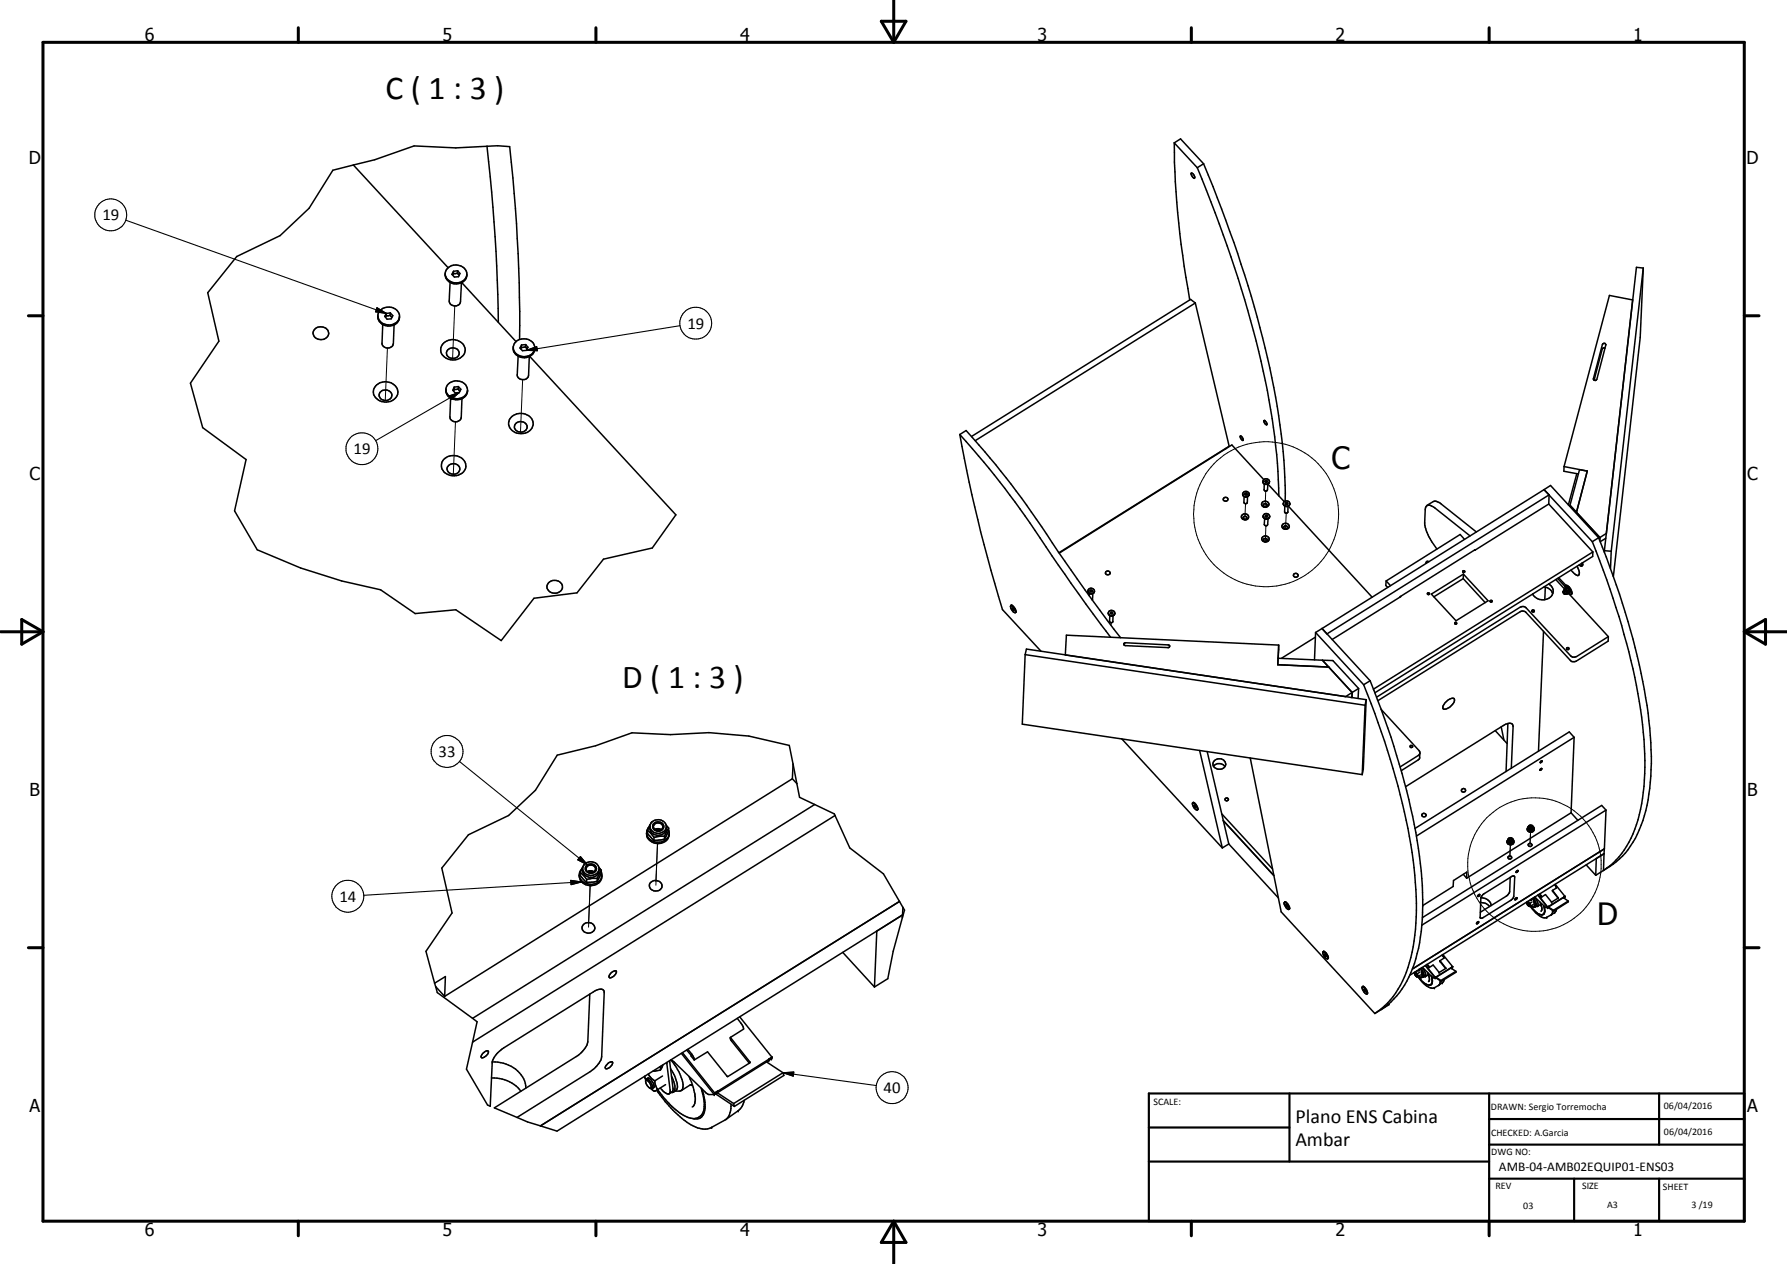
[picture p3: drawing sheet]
<svg xmlns="http://www.w3.org/2000/svg" width="420mm" height="297mm" viewBox="0 0 420 297" stroke-linecap="round" stroke-linejoin="round" font-family="sans-serif">
<defs><g id="words">
<g font-size="7.9">
<text x="90.6" y="23.2">C ( 1 : 3 )</text>
<text x="146.3" y="161.7">D ( 1 : 3 )</text>
</g>
<g font-size="7.2">
<text x="313" y="110.1">C</text>
<text x="375.5" y="217.3">D</text>
</g>
<g font-size="4.7">
<text x="304.6" y="263.9">Plano ENS Cabina</text>
<text x="304.6" y="269.3">Ambar</text>
</g>
<g font-size="4.2">
<text x="34" y="9.6">6</text>
<text x="104" y="9.6">5</text>
<text x="174" y="9.6">4</text>
<text x="244" y="9.6">3</text>
<text x="314" y="9.6">2</text>
<text x="384" y="9.6">1</text>
<text x="6.8" y="38.7">D</text>
<text x="410.6" y="38.7">D</text>
<text x="7" y="112.9">C</text>
<text x="410.8" y="112.9">C</text>
<text x="7" y="187.1">B</text>
<text x="410.8" y="187.1">B</text>
<text x="7" y="261.4">A</text>
<text x="410.8" y="261.4">A</text>
<text x="34" y="290.4">6</text>
<text x="104" y="290.4">5</text>
<text x="174" y="290.4">4</text>
<text x="244" y="290.4">3</text>
<text x="314" y="290.4">2</text>
<text x="384" y="290.4">1</text>
</g>
<g font-size="3.9">
<text x="24.1" y="51.8">19</text>
<text x="161.6" y="77.3">19</text>
<text x="83.1" y="106.7">19</text>
<text x="103.1" y="177.9">33</text>
<text x="79.8" y="211.9">14</text>
<text x="207.8" y="256.9">40</text>
</g>
<text font-size="3.1" x="352.4" y="275.1">AMB-04-AMB02EQUIP01-ENS03</text>
<g font-size="2.4">
<text x="271.2" y="259.7">SCALE:</text>
<text x="350.6" y="260.8">DRAWN: Sergio Torremocha</text>
<text x="391.2" y="260.6">06/04/2016</text>
<text x="350.6" y="267">CHECKED: A.Garcia</text>
<text x="391.2" y="266.7">06/04/2016</text>
<text x="350.6" y="271.4">DWG NO:</text>
<text x="351.6" y="279.3">REV</text>
<text x="372" y="279.4">SIZE</text>
<text x="391" y="279.6">SHEET</text>
<text x="358.1" y="284.1">03</text>
<text x="377.9" y="283.8">A3</text>
<text x="397.7" y="283.8">3 /19</text>
</g>
</g></defs>
<g fill="none" stroke="#000" stroke-width=".24">
<path d="M106.9 71.9l-.5 12.3M91.1 81.8l-.5 12.3M107.1 99.1l-.5 12.3M122.9 89.2l-.5 12.4M292.9 118.4l-.2 3.6M297.6 115.4l-.1 3.7M297.6 123.6l-.1 3.7M302.4 120.6l-.2 3.7M261.3 146.3l-.1 .7M154.7 195v.2M355.2 197.6v.1M359.7 198.2l.2-2.6-.2 2.9"/>
<path d="M359.9 194.6v.1M138.4 217l.4-8.9-.4 9.8M138.9 204.9v.2M154.2 207.2l.4-9-.4 9.8M355 201.2l.1-2.7-.1 3"/>
<circle cx="297.7" cy="120.8" r="17.1"/>
<circle cx="360.8" cy="203.2" r="15.7"/>
</g>
<g fill="none" stroke="#000" stroke-width=".35">
<path d="M83.1 38.8l-4.8 1.2-5.6 8.9-6.8 6.5-10.2 4.9-6.9 8.5 2.7 11.4-6.7 9.8 2.9 10.5 10.2 7.5-2.8 12.1 5.4 9.1 10.2 4.3 9.6 3 9.2 2.1 8.1 5.6 9.6-.9 10.6 7.2 7.7-9.9 10.2-1.3 6.2-7.9 11.5-2.6 5.5-7.8-34.4-37.3M83.1 38.8l22.3 24.1M114.5 34.4l2.5-.2 2.8 .3a365.1 365.1 0 0 1 2.4 45.3M114.5 34.4l-7.3 .4-9.8-.5-9.3 3.2-5 1.3M114.5 34.4a402.4 402.4 0 0 1 2.7 41.3M276.1 33.6a210.5 210.5 0 0 0 3.6 36.9M276.1 33.6l1.5-1 5.4 5.9M276.1 33.6l5.4 5.8M281.5 39.4a267 267 0 0 1 16.9 54.6 142.9 142.9 0 0 1 2.3 22.5M283 38.5a265.2 265.2 0 0 1 17.3 57 123.3 123.3 0 0 1 1.9 22.3M283 38.5l-1.5 .9M280.1 40.7a.89 .89 0 0 1 .7 1.2l-.4-.3z"/>
<path d="M74 77.4a1.87 1.87 0 0 1 2-.5 1.87 1.87 0 0 1 1.2 1.7 1.89 1.89 0 0 1-2 1.2 1.89 1.89 0 0 1-1.6-1.7zM88.8 74.3a2.61 2.61 0 0 0 2.6 2.1 2.61 2.61 0 0 0 2.5-2M89.5 72.9a2.59 2.59 0 0 1 2.9-.6 2.59 2.59 0 0 1 1.5 2.6 2.67 2.67 0 0 1-2.6 1.7 2.67 2.67 0 0 1-2.5-1.9 2.08 2.08 0 0 1 .7-1.8zM90 76.2l-.2 4.4a1.36 1.36 0 0 0 1.3 1.2 1.36 1.36 0 0 0 1.4-1l.2-4.4M90.8 74.2l-.2 .3M90.8 73.7v.5M91.7 74.1l.4 .5M91.7 74.1l-.9 .1M91.8 73.5l.6 .7-.4 .7-1 .1-.5-.7 .3-.6M91.8 73.5l-.1 .6M91.8 73.5l-1 .2M104.7 64.4a2.6 2.6 0 0 0 2.5 2.1 2.6 2.6 0 0 0 2.6-2"/>
<path d="M105.1 63.2a2.73 2.73 0 0 1 4.7 .9 2.56 2.56 0 0 1-1.5 2.4 2.56 2.56 0 0 1-2.7-.3 2.07 2.07 0 0 1-.5-3zM105.8 66.3l-.2 4.4a1.36 1.36 0 0 0 1.3 1.2 1.36 1.36 0 0 0 1.4-1l.2-4.4M106.6 63.8v.5M106.6 64.3l-.1 .3M107.6 64.2l.4 .5M107.6 64.2l-1 .1M107.6 63.6l.6 .7-.4 .7-1 .1-.6-.6 .4-.7M107.6 63.6v.6M107.6 63.6l-1 .2M108.6 66.4l12.7 13.9M281 71.2l8 33.7-40 25M281 71.2l-1.1-.8-51.5 32.2"/>
<path d="M281 71.2l-51.7 32.3M383.9 70.5l-5.5-1.1-10.7 40.2M386.4 63l-1.6-.2-7.6 66.6M386.4 63l-.8 16.3-6.3 56.2M386.4 63l-7.6 66.5M88.3 90.7a3.1 3.1 0 0 1 5.2 1.2 2.89 2.89 0 0 1-4.5 2.1 2.13 2.13 0 0 1-.7-3.3zM89.3 92.2a1.51 1.51 0 0 1 1.8-.5 1.51 1.51 0 0 1 1 1.6 1.47 1.47 0 0 1-1.9 .8 1.47 1.47 0 0 1-.9-1.9zM104.2 80.8a3 3 0 0 1 3.1-.9 3 3 0 0 1 2.1 2.5 2.98 2.98 0 0 1-2.9 2.2 2.98 2.98 0 0 1-2.9-2.2l.1-.7zM104.8 91.7a2.6 2.6 0 0 0 2.6 2 2.6 2.6 0 0 0 2.5-2M105.2 90.4a2.56 2.56 0 0 1 3.2-.8 2.56 2.56 0 0 1 1.4 3 2.69 2.69 0 0 1-2.7 1.3 2.69 2.69 0 0 1-2.3-1.8v-.7zM105.3 82.2a1.49 1.49 0 0 1 1.8-.4 1.49 1.49 0 0 1 .8 1.6 1.55 1.55 0 0 1-1.7 .8 1.55 1.55 0 0 1-1.2-1.4zM105.9 93.6l-.1 4.4a1.36 1.36 0 0 0 1.3 1.1 1.36 1.36 0 0 0 1.3-1l.2-4.4"/>
<path d="M106.8 91.5l-.2 .4M106.8 91v.5M107.7 91.4l.5 .5M107.7 91.4l-.9 .1M107.8 90.8l.6 .7-.4 .7-1 .1-.5-.6 .3-.7M107.8 90.8l-.1 .6M107.8 90.8l-1 .2M120.2 98.1a3.1 3.1 0 0 1 5.1 .9 2.73 2.73 0 0 1-3.8 2.8 2.26 2.26 0 0 1-1.3-3.7zM120.7 81.8a2.68 2.68 0 0 0 2.2 2 2.68 2.68 0 0 0 2.7-1.4M121.3 99.5a1.47 1.47 0 0 1 1.7-.3 1.47 1.47 0 0 1 .9 1.5 1.52 1.52 0 0 1-1.7 .8 1.52 1.52 0 0 1-1.2-1.4zM121.6 80.1a2.67 2.67 0 0 1 4.2 1.7 2.59 2.59 0 0 1-2.4 2.3 2.59 2.59 0 0 1-2.7-1.9l.2-1.4zM121.8 83.7l-.2 4.4a1.36 1.36 0 0 0 1.3 1.1 1.36 1.36 0 0 0 1.4-1l.1-4.4"/>
<path d="M122.6 81.6l-.1 .4M122.6 81.1v.5M123.6 81.5l.4 .5M123.6 81.5l-1 .1M123.6 81l.6 .6-.4 .7-1 .1-.6-.6 .4-.7M123.6 81v.5M123.6 81l-1 .1M125.8 81.8l-.1 .6M297.2 98.8a.84 .84 0 0 1 .6 1l-.4-.3zM376.8 80.8l.5-.1 .3 .4-2.2 8.1-.4 .2-.2-.1-.2-.3zM377.3 81.8l-.5 .1-2 7.4M104.3 108a3.2 3.2 0 0 1 5.2 .9 2.59 2.59 0 0 1-3.4 2.9 2.33 2.33 0 0 1-2.1-1.4 2.33 2.33 0 0 1 .3-2.4z"/>
<path d="M105.5 109.4a1.54 1.54 0 0 1 1.6-.4 1.54 1.54 0 0 1 1 1.4 1.49 1.49 0 0 1-1.7 1.1 1.49 1.49 0 0 1-1.2-1.7zM225.7 102.1a361.2 361.2 0 0 0 10 41.2l9.1 9.7M225.7 102.1l1.4-.9a200.2 200.2 0 0 1 21.8 28.6l7.9 11.2 6.7 8.9M225.7 102.1a207 207 0 0 1 21.7 28.6l7.9 11.2 5.8 7.9M287.8 117a.49 .49 0 0 1 .8 .1 .49 .49 0 0 1-.4 .7l-.6-.4zM288.2 105.4v.1M291.7 102.4v.1a.95 .95 0 0 1 .6 1l-.7-.6zM292.2 116.2l.2 .4 .5 .2h.4M292.2 116.2l.5 .5 .7-.1M292.2 116.2a.77 .77 0 0 1 .8-.7 .77 .77 0 0 1 .7 .9M292.5 116.7v1.3l.3 .4 .4-.1 .1-.3v-1.2M292.8 116.1h.3"/>
<path d="M292.8 115.9v.2M292.8 116.1l-.1 .1M293.1 115.9l.1 .2-.1 .2h-.2l-.2-.2 .1-.2M293.1 116.1l.1 .1M293.1 115.9v.2M293.1 115.9h-.3M293.7 116.3l-.4 .5M296.8 118a.85 .85 0 0 1 1-.2 .85 .85 0 0 1 .5 1 .83 .83 0 0 1-1.2 .4 .83 .83 0 0 1-.3-1.2zM297 113.2v.3a.85 .85 0 0 0 1.1 .3M297.1 112.7l-7.5-8.1-40.5 25.4M297.3 113.7l-.1 1.4a.41 .41 0 0 0 .4 .3 .41 .41 0 0 0 .4-.3l.1-1.3M297.5 112.9v.2"/>
<path d="M297.5 113.1v.1M297.8 113.1l.1 .1M297.8 112.9l.2 .2-.1 .2-.3 .1-.2-.2 .1-.3M297.8 112.9v.2M297.8 113.1h-.3M297.8 112.9h-.3M298.1 113.7l3.9 4.2M298.4 113.4l-.3 .4M298.5 113.2a.79 .79 0 0 1-.7 .6 .79 .79 0 0 1-.8-.4M298.5 113.2a.77 .77 0 0 0-.9-.7 .77 .77 0 0 0-.6 .8M298.5 113.2l-.1 .1M301.7 118.4a.83 .83 0 0 0 1.3 .4"/>
<path d="M302.1 118.9l-.1 1.4a.39 .39 0 0 0 .4 .3 .39 .39 0 0 0 .4-.3v-1.3M302.3 118.3v.1M302.3 118.2v.1M302.6 118.3l.1 .1M302.6 118.1l.2 .2-.1 .2-.5-.1 .1-.2M302.6 118.1v.2M302.6 118.3h-.3M302.6 118.1l-.3 .1M302.9 119l19.7 21.3M303 118.9l-.2 .1M303.2 118.5l-.2 .3M303.3 118.4h.1"/>
<path d="M303.3 118.4a.74 .74 0 0 0-.9-.7 .74 .74 0 0 0-.6 1l.3 .3h.7M303.3 118.4l-.3 .5M335.5 118.8l1.5-.9a2.21 2.21 0 0 1 1.9 .5l8.2 6.6M363 115.1l1.6-1 11.3 12.3M363 115.1l11.4 12.2M363 115.1l1.2 1.2M363 115.1l-52.2 32.6M364.1 118.4l-17.4 10.9M364.1 118.4l10.4 11.3M364.2 116.3l-.1 2.1M364.2 116.3l-52.2 32.7-1.2-1.3M367.7 109.6v1.1l3.4 .7"/>
<path d="M367.7 109.6l5.5 1.1M369.1 118.7v.3M369.1 118.7l7.1 7.6M370.7 111.3l-1.9 7.4M373.2 110.7l-2.5 9.7M373.2 110.7l-1.8-.3-2.3 8.3M129 136.9a1.89 1.89 0 0 1 2-.4 1.89 1.89 0 0 1 1.2 1.7 1.89 1.89 0 0 1-2 1.2 1.89 1.89 0 0 1-1.6-1.7zM256.1 139.5v.5M256.4 138.7l-.1 .2 .1 .2h.3l.1-.2-.1-.2M256.4 138.7h.3M256.4 138.7v.2M256.4 138.9l-.1 .1"/>
<path d="M256.7 138.8l.1 .2M256.7 138.7v.1M256.7 138.8l-.3 .1M257 139.5l-.2 1.5M257.3 138.9a.74 .74 0 0 0-1.1-.6 .74 .74 0 0 0 .1 1.3 .74 .74 0 0 0 .9-.5M257.3 138.9a.79 .79 0 0 1-.7 .6 .79 .79 0 0 1-.8-.6M257.3 138.9v.2M292 121a.84 .84 0 0 1 1.1-.2 .84 .84 0 0 1 .4 1 .82 .82 0 0 1-1.1 .3 .82 .82 0 0 1-.4-1.1zM296.8 126.2a.8 .8 0 0 1 1.2-.1 .8 .8 0 0 1 .1 1.2 .82 .82 0 0 1-1.1-.1 .82 .82 0 0 1-.2-1zM297 121.5a.87 .87 0 0 0 1.3 .3M297 121.4v.1M297.1 121.7l.2 .2"/>
<path d="M297.3 121.9v1.3a.41 .41 0 0 0 .4 .4 .41 .41 0 0 0 .4-.4v-1.3M297.6 121.3h.2M297.6 121.1v.2M297.6 121.3l-.1 .1M297.8 121.3l.2 .1M297.8 121.1l.2 .2-.1 .2h-.3l-.1-.2 .1-.2M297.8 121.1v.2M297.8 121.1h-.2M298.5 121.5l-.4 .5-.8-.1M298.5 121.3a.77 .77 0 0 0-.8-.6 .77 .77 0 0 0-.7 .8M298.5 121.3l-.1 .4M298.5 121.3v.1"/>
<path d="M301.6 123.2a.8 .8 0 0 1 1.1-.1 .8 .8 0 0 1 .1 1.1 .82 .82 0 0 1-1 0 .82 .82 0 0 1-.2-1zM325.9 136.5l-.1 1.1 .5 .4M325.9 136.5l1 1.1M335.9 132h-.5l-.1 .4M336.5 139.6l7.6-4.7 5.8 6.3-7.6 4.7zM344 136l5.2 5.6M344 136l-6.9 4.3M344.1 134.9l-.1 1.1M344.3 126.7l-1-1.1-17.4 10.9M345.6 125.9l-8.2-6.5a1.63 1.63 0 0 0-2-.5l-.3 .9-.1 3a10 10 0 0 0 1.8 4.7l1.1 1.5M346.8 129.3l-17.6 11M363 137.9l.8 .2 .6 .4 .4 .4 .3 .6"/>
<path d="M363.3 138l-.1 2.9M364.1 137.2a2.04 2.04 0 0 1 .9 2.4 2.04 2.04 0 0 1-2.2 1.4l-1.5-.4-.5-.4-.4-.6M365.8 136.2l2.1 2.3M366.2 135.9l1.8 1.9M366.5 135.8l1.7 1.8M367.5 139.1l.3 .5M367.5 139.1h.1M367.5 139v.1M367.6 138.9l.3-.2 .3 .2 .1 .5-.3 .2M367.6 138.9l.3 .2 .1 .5M367.6 138.9l-.1 .1M367.6 139.1l.3 .5"/>
<path d="M367.7 138.8v-.2a.92 .92 0 0 1 .7 1M367.8 138.6l.4-.1 .4 .5M367.9 139.6h.1M367.9 138.4v.1M368 139.6h-.2M368.1 138.3l-.1-.5 .1-.1a2.21 2.21 0 0 1 1.4 1.9M368.1 137.7l.2-.2a1.95 1.95 0 0 1 1.2 2.1M368.2 138.3l-.3 .1M368.2 138.3l.4 .5M368.2 139.5l.2 .1M368.5 138.1l-.6 .3M368.5 138.1l.3 .4"/>
<path d="M368.5 138.1l-.3 .2M368.5 138.2l.4 .4M368.6 139v.4l-.2 .2M368.6 138.8v.2M368.6 139l.2 .4M368.7 139.4l-.2 .1M368.8 139.4l.3 .3 .4-.1M368.8 139.4h-.1M368.9 138.6l.2 .6-.3 .2M368.9 138.6l.2 .5M368.9 138.6l-.3 .2M368.9 139.6l9.3 10"/>
<path d="M370.8 133.1a1.58 1.58 0 0 1 .2 2.2l-.6-.3-1.1-1M371.9 132.4v.6l-.6-.2M372.1 132.2v.6l-.2 .2M374.4 127.3a180.5 180.5 0 0 1 11.6 41.2 62.4 62.4 0 0 1-.9 24.1 20.8 20.8 0 0 1-8.1 12l.1-4M374.5 129.7v1.1l-51.3 32M374.5 129.7l-51.6 32.3M375.9 126.4a165.5 165.5 0 0 1 11.8 43 55.8 55.8 0 0 1-1.4 23.4 20.3 20.3 0 0 1-7.8 10.8l-3.3 2.1M375.9 126.4l-1.5 .9M376.2 126.3l-.1 .7M376.2 126.3l-.3 .2M377.2 129.4l1.6 .1M377.2 129.4v.4"/>
<path d="M377.6 126.5l-1.4 .8M377.7 125.3l-1.5 1M378.8 129.5l-.1 4.1M237.7 142.3v-.1a1.76 1.76 0 0 1 1.2 1.6M237.7 142.3a1.75 1.75 0 0 1 1 1.6M237.7 142.3a1.35 1.35 0 0 0 .9 1.7M237.8 142.2l-.2 .1M238.3 143.1l-.2 .1M238.3 143.1l.1 .3-.3-.2M238.3 143.1l-.4-.2 .2 .3M238.7 143.9l-.1 .1M238.7 143.9h.1"/>
<path d="M238.8 143.9l-.1 .1M238.9 143.8l-.1 .1M238.9 143.8l-.2 .1M241 153.8l.3-1.3 79.9 11.9M241 153.8l-.6 16.4 79.9 11.8M241 153.8l80 11.9M260.6 144.1l.5 .6h.6M260.9 144.7v1.3a.39 .39 0 0 0 .4 .3 .39 .39 0 0 0 .4-.3v-1.3M261.2 143.9v.2M261.2 144.1h-.1M261.4 144l.2 .1M261.4 143.8l.3 .3-.2 .2-.4-.2 .1-.2"/>
<path d="M261.4 143.8v.2M261.4 144l-.2 .1M261.4 143.8l-.2 .1M262 144.4l-.1 .2M262.1 144.1a.73 .73 0 0 0-1-.6 .73 .73 0 0 0-.2 1.2l.6 .1 .4-.2M262.1 144.1l-.1 .4M262.1 144.1v.2M264.3 151.2l.3-.2 10.2 .6 .2 .2-.1 .3-.3 .1-10-.5-.3-.1zM300.4 156.2l12 .6 5.5 5.9M300.5 154.7l-.1 1.5M300.5 154.7l10.4 .5M300.6 151.6l-49.9-2.3-.2 4.6"/>
<path d="M300.6 151.6l-.1 3.1M300.6 151.6l-.2 4.6M309.3 149.7l-8 5M309.3 148.6l-.2 6.5M309.3 148.6l11.3 12.3M310.8 147.7l-1.5 .9M310.8 147.7l11.3 12.3M310.9 155.2h2.5l6 6.6M310.9 155.2l7 7.5M322.1 160l-1.5 .9M322.1 160a169.1 169.1 0 0 1 12.1 44.7 56.2 56.2 0 0 1-1 19.4 20.9 20.9 0 0 1-8.4 13.1M329.3 140.2l-16.1 10.1"/>
<path d="M342.1 146.3h.3l.1 .3-.3 .1zM350.3 141.2l.4-.1 .1 .3-.3 .1zM360.3 143.3l.4 .1v.4l-.5-.1zM362.9 148.3l-1.2 28.2M368.4 152.3l.4-.1v.4l-.3 .1zM378.2 149.6l-7.5 4.7-.9 .1-.5-.3-10.6-11.4-.9-.2-34.1 21.3M378.2 149.6l-.1 1.1-7.5 4.7h-1.1l-10.7-11.5-.3-.2-.7-.1-33.8 21M186.5 179.6l-.9-4.4-9.5-2.2-9.4-.8-9.1 .4-9-.4-8.6 3.1-9 2.2-5.1 8.2-6.3 5.9-9.5 4.6-6.2 7.8 2.4 10.5-6.2 9.1 2.1 7.5M186.5 179.6l-.2 3.4M186.5 179.6l.9 4.5M263.7 173.6l23.7 25.7M282.1 176.4l5.3 22.9"/>
<path d="M283.8 176.6l5.1 21.7M285.5 178.7a1.5 1.5 0 0 1 1.8-.3 1.5 1.5 0 0 1 .8 1.6 1.55 1.55 0 0 1-1.7 .8 1.55 1.55 0 0 1-1.2-1.4zM293.9 178.1l7.3 36.2 22 23.9M317.9 162.7v1.1l-.2 .1M317.9 162.7v1.3M317.9 162.7l-1.5 1M319.4 161.8l-1.5 .9M319.4 161.8l-.1 2.3M320.6 160.9a164.9 164.9 0 0 1 12 44.8 51.2 51.2 0 0 1-1.9 22.8 18.8 18.8 0 0 1-7.5 9.7M321 165.7l-.7 16.3M321.2 164.4l-.7 16.4-.2 1.2M321.2 164.4l-.2 1.3"/>
<path d="M324.8 166.8l9 9.9-.2 .7-4.4 2.8M331.7 175.2l.4 .1v.2l-.4 .1-.2-.1zM333.8 176.9v1.3l-.2 .3-4.1 2.6M339.8 165.1a1.96 1.96 0 0 1 2.1-.9 2.46 2.46 0 0 1-2.1 2.5l-.5-.2-.1-.5zM351.6 171.7l2.8 3.1M353 170.8l.6 3.1M354.5 170l-.4 11.3M362.3 178.9l.3-.1a.32 .32 0 0 1-.2 .3 .32 .32 0 0 1-.3 .1zM370.1 173.3l-1.1-1.3-36.3 22.7M370.1 173.3l-.7 17.7M370.1 173.3l-37.1 23.2M152.2 195.1l1.6 1.7"/>
<path d="M152.2 195.1a1.86 1.86 0 0 0 .8 1.6l.7 .7M152.6 194.4a2.15 2.15 0 0 0-.3 2.3 2.15 2.15 0 0 0 2 1.2 2.51 2.51 0 0 0 3-1.9M152.6 194.3l-.4 .8M152.8 194.1a1.96 1.96 0 0 0 1.9 1.7 1.96 1.96 0 0 0 2-1.5M152.9 193.7l-.3 .6M153.1 193.3l-.3 .8M153.1 193.3a1.94 1.94 0 0 1 3-.2 1.94 1.94 0 0 1-.5 3 1.95 1.95 0 0 1-2.8-2M153.2 193.2l-.1 .1M153.6 193.7a1.35 1.35 0 0 1 1.5-.5 1.35 1.35 0 0 1 .9 1.4 1.31 1.31 0 0 1-1.6 .7 1.31 1.31 0 0 1-.8-1.6zM153.8 196.8l-.1 .6M154 193.6a1.03 1.03 0 0 1 1.3-.1 1.03 1.03 0 0 1 .3 1.4 1.09 1.09 0 0 1-1.3 .2 1.09 1.09 0 0 1-.6-1.1zM154 194.9l.8-.2 .7 .3"/>
<path d="M154 195l.9-.1 .5 .2M156.2 197.2l-2.5 .2M156.2 196.5l-2.4 .3M156.2 196.5v.7M156.6 193.9l.6 .7M157.2 195a2.46 2.46 0 0 1-.6 2.6 2.46 2.46 0 0 1-2.6 .6 2.39 2.39 0 0 1-2-2.6M157.2 194.6l-1 1.9M157.2 194.6l-.2 1-.8 1.6M186.3 183l1.1 1.1M186.3 183l-81.7 51.1M187.4 184.1l.6 3.3 8.2 3.9 .1 .3M191.5 189.1l-80.4 50.2"/>
<path d="M196.3 191.6l3.5 7.7 7.9 6.1 3.8 6.4M196.3 191.6l-85.2 53.3M280.4 188.7a1.17 1.17 0 0 1 1.2 1.3v.2M280.4 188.7a1.69 1.69 0 0 1 1.1 1.5v.1M280.4 188.7a1.4 1.4 0 0 0 1.1 1.6M280.6 188.6l-.2 .1M280.7 189.3l.4 .1v.3l-.3-.1zM281 189.4l-.2 .2M281.6 190.2l-.1 .1M281.6 190.2h.1M285.3 180a1.66 1.66 0 0 1 2.7 .2M287.3 191.3l11.9 12.9"/>
<path d="M287.6 192.8l11.9 12.9M288.9 198.3l11.7 12.7M288.9 198.3l-1.5 1M334.4 191.3a.45 .45 0 0 1 .7-.1 .45 .45 0 0 1-.1 .7h-.4l-.3-.2zM354.4 198a.91 .91 0 0 0 1.5 .1M354.4 197.9v.1M354.4 197.6l.5 .5M354.4 197.8l.5 .5M354.4 197.6v.4M354.5 197.4l-.1 .2M354.5 197.4l-.1 .3M354.6 197.3a.6 .6 0 0 0 .5 .6 .6 .6 0 0 0 .7-.4"/>
<path d="M354.6 197.2v.2a.61 .61 0 0 0 .5 .4 .61 .61 0 0 0 .6-.3M354.6 197.2l-.1 .2M354.7 197.1l-.1 .1M354.7 197.1l.5-.3 .5 .4M354.7 197v.1M354.8 197.1l.5-.1 .2 .5-.2 .2-.4-.1zM354.9 197.5l.5 .1M354.9 197.5v-.3l.4-.1 .2 .2-.1 .3M354.9 198.1v.2M355.2 197.5l.2 .1M355.2 197.5l-.2 .1M355.3 197.5l.1 .1"/>
<path d="M355.3 197.5l-.4 .1M355.3 180.6l.5-9.9a.85 .85 0 0 0-.5-.7 .85 .85 0 0 0-.9 .1l-1 .4-22.9 14.4M355.6 198l-.7 .1M355.6 198.2l-.7 .1M355.6 198v.2M355.7 197.2v.3M355.8 197.2l.1 .3M355.9 198.1a.81 .81 0 0 1-1.5 .1M355.9 197.5l-.3 .5M355.9 197.5l-.3 .7M355.9 197.6v.5M359.1 194.9v.2"/>
<path d="M359.2 194.6l.4 .5M359.2 194.6l-.1 .3 .5 .4M359.4 194.2l-.2 .4M359.4 194.2l-.3 .5 .1 .5M359.4 194.1v.1M359.4 194.1a.63 .63 0 0 1 1.1 .3M359.4 194.1h.1M359.6 194.6l.1-.5 .6 .1-.2 .5-.4-.1M359.6 195.1v.2M359.7 194.6h.4M359.8 194.6h-.1M359.8 194.6h.2"/>
<path d="M359.9 194.1l-.3 .1v.4h.1M360 194.1l.2 .3-.1 .2M360 194.6h.1M360.1 194.6l-.1 .1M360.4 195.1h-.8M360.4 195.2l-.8 .1M360.4 195.1v.1M360.5 194.4a.6 .6 0 0 1-.6 .5 .6 .6 0 0 1-.6-.5 .59 .59 0 0 0 .6 .6 .59 .59 0 0 0 .6-.6M360.5 194.3l.1 .2M360.6 194.5l-.2 .6M360.6 194.5l-.2 .7M360.6 194.6v.7l-.5 .3-.4-.1-.5-.3"/>
<path d="M360.7 194.9a.85 .85 0 0 1-.6 .6 .85 .85 0 0 1-.9-.3M362.2 180.8l.3-.2-.3 .4h-.2zM369.4 191l1.6 1.8M369.4 191l-24.6 15.4M377.2 199.5l-.1 1.1M377.2 199.5l-45.1 28.2M377.6 190.4l-1-1.1-42.2 26.3M377.6 190.4l-.4 9.1M377.6 190.4l-43.3 27M136.4 205l1.6 1.7M136.4 205a1.98 1.98 0 0 0 .9 1.8l.6 .5M136.8 204.2a2.14 2.14 0 0 0-.4 2.4 2.14 2.14 0 0 0 2.1 1.2 2.51 2.51 0 0 0 3-1.9"/>
<path d="M136.8 204.2l-.4 .8M137.1 203.6l-.3 .6M137.2 217.2a1.43 1.43 0 0 1 1.9-.3 1.43 1.43 0 0 1 .5 1.8 1.56 1.56 0 0 1-1.6 .5 1.56 1.56 0 0 1-1.1-1.4zM137.3 203.2a1.93 1.93 0 0 0 .9 2.9 1.93 1.93 0 0 0 2.6-1.5l.1-.4M137.3 203.2a2.02 2.02 0 0 1 2.1-.6 2.02 2.02 0 0 1 1.5 1.6M137.4 203.1l-.1 .1M137.9 203.4a1.3 1.3 0 0 1 1.6-.3 1.3 1.3 0 0 1 .6 1.5 1.31 1.31 0 0 1-1.6 .6 1.31 1.31 0 0 1-.8-1.6zM138 206.7l-.1 .6M138.1 203.5a1.03 1.03 0 0 1 1.4-.1 1.03 1.03 0 0 1 .3 1.4 1.09 1.09 0 0 1-1.3 .2 1.09 1.09 0 0 1-.6-1.1zM138.1 204.9l.9-.3 .6 .3M138.2 204.9l.8-.1 .6 .1M140.4 206.4h-1.2l-1.2 .3"/>
<path d="M140.4 207.1l-2.5 .2M140.4 206.4v.7M140.8 203.8l.6 .7M140.9 204.2a2.03 2.03 0 0 1-1.9 1.5 2.03 2.03 0 0 1-2-1.4M141.4 204.9a2.46 2.46 0 0 1-.6 2.6 2.46 2.46 0 0 1-2.6 .5 2.28 2.28 0 0 1-2-2.5M141.4 204.5l-1 1.9M141.4 204.5l-.1 .7-.9 1.9M152.9 207.5a1.47 1.47 0 0 1 1.8-.5 1.47 1.47 0 0 1 .8 1.8 1.52 1.52 0 0 1-1.8 .5 1.52 1.52 0 0 1-1-1.6zM211.5 211.8l.8 1.4M211.5 211.8l-84.4 52.8M212.2 215.6l-2.2 8-1.3 6.4-3.1 1.9M212.2 215l-81.2 50.8-3.9-1.2"/>
<path d="M212.2 215l-6 3.8-.6 13.1M212.2 215v.6M212.3 213.2l-.1 1.8M212.3 213.2l.4 .7-.5 1.7M302 212h.1a1.76 1.76 0 0 1 1.1 1.5M302 212v.5l.4 .9 .7 .3M302 212h.1M302.1 212a1.87 1.87 0 0 1 1 1.7M302.1 212l-.1 .1M302.2 212h-.1M302.3 212.6h.1l.3 .5h-.1zM302.6 212.8l-.2 .1"/>
<path d="M303.2 213.5l-.1 .2M303.2 213.5l-.2 .2M344.1 205.5l.7 .9M344.8 206.4l.1-1.5-3.2 2v1.4l-7.2 4.5M347.3 216.7h.4l-.3 .3-.2 .1zM347.5 210.4l.4-.2-.4 .5zM348.1 212.1l1.4 .3 .7 .6M348.2 211a2.23 2.23 0 0 1 2.4 1.8M348.6 210.2l6.9-4.3h.6l-.2 4.7-.3 .6-7.3 4.6-.3-.2 .2-4.6zM355.1 206.2l-.1 3.3-.4 .7-6.5 4.2M356.2 211.3l.5-.3-.3 .5h-.2zM356.5 204.8l.4-.2-.2 .4h-.3z"/>
<path d="M356.6 210.9l.1 .1M359 212l.1 .3M359 212.3l.4 .6M359.1 212.2h.1M359.1 212.3h.1M359.1 212.3h-.1M359.1 212.2l-.1 .1M359.1 212.3l.3 .6M359.1 212.2l.3 .3 .1 .4M359.2 212.1h.1M359.2 212.1l-.1 .1M359.2 212.1l.4 .3-.1 .5"/>
<path d="M359.2 211.8l.5 .5M359.4 212.9h.1M359.4 212.9l.3 .1M359.7 213h.1M359.7 212.3l.2 .6M359.8 213a7.7 7.7 0 0 0 2.8 2.6l.9 .1 1.3-.7 .3-1M359.8 212.9v.1M359.8 213h-.1M359.9 212.9l1.2 1.4 1.3 .7M359.9 212.9h-.1M360 211.3l.1 .2M360.1 211.5l-.5 .1"/>
<path d="M360.2 212l-.5 .3M360.2 211.2l-.1 .3M360.5 212.6l-.6 .3M360.5 211l.3 2.1-.2 .1-.5-.4M360.7 210.9l.3 2-.3 .3M360.8 211.5l.5 1.1-.3 .5M360.8 213.1h.2M360.8 212l.3 .6-.1 .5M361.1 213h.4a2.38 2.38 0 0 0-.7-2.2l2.5 2.4 .6 .1M361.6 210.4l2.3 2.9M361.6 210.3l2.3 2.8M361.9 210.1l.3 .4"/>
<path d="M362 210.1l.4 .7M362.1 212l.4 1.4-.2 .8M362.3 212.6l-.8 .4M362.3 210.4l.1 .4M362.9 212.8a1.71 1.71 0 0 1-.1 2.1l-.4 .1M363 212.9l.2 1a.75 .75 0 0 1-.1 .8 .75 .75 0 0 1-.7 .3M363.9 213.1v.2M363.9 213.1l.2-.1v.1M364 213.2l1.3 .9M364.1 213.1l1.1 .8M364.1 213.1l-.2 .2M365 209.3l1.3 1.8"/>
<path d="M365 209.3l1.4 1.7-1.6 1-1.4-1.8-1 .6M365.2 213.9l.1 .2M365.5 207.9l.5 .8-1 .6M365.7 207.8l2.2 2.9M366 213.7l-.3 .6-1 .8M367.6 210.9l1.1 .9M367.7 210.9l-3.6 2.2M367.9 210.7l-4 2.4M367.9 210.7l-.2 .2M368.7 211.8l.1 .1-3.5 2.2M368.7 211.8l-3.5 2.1M372.9 203.2l2.3 2.5"/>
<path d="M377.1 200.6l-45.6 28.6M377.1 200.6l-1.8 1.2-.1 3.9M102.2 231.1l.2 .8M102.2 231.1l2.5-1.6-.1 4.6M102.4 231.9l.4 1.4 8.3 6M102.4 231.9l2.2 2.2M111.1 239.3l1.1 .8-1.1 4.8M138.7 233.6l-.5 11.2a5.7 5.7 0 0 1-2.4 3.3l-19.6 12.2 5.4 2.3M143.5 228.8l.6-.5 .7-.2a1.37 1.37 0 0 1-1.3 1.7l-.3-.2zM173.3 239.3l1.1 1.4 .4 1.2-3.1 1.9M173.9 239l7.6 9.5M198.2 223.8l7.4 8.1"/>
<path d="M311.2 223.6l-.1 .1a1.45 1.45 0 0 1 1 1.6 1.58 1.58 0 0 1-1-1.6l.3-.1a1.93 1.93 0 0 1 .9 1.5v.1M311.4 224.3l.3 .2 .1 .2-.1 .1zM311.7 224.4l-.2 .1M312.1 225.3l.2-.1zM320.5 231.9h-.2l.1-.1a1.85 1.85 0 0 1 1.2 1.5M320.5 231.9h.1a1.86 1.86 0 0 1 .7 1.7M320.5 231.9l-.3 .2 .2 .5 .5 .7 .4 .3M320.5 231.8v.1M320.6 232.5h.1l.3 .2v.3zM321 232.7l-.3 .1M321.6 233.3l-.3 .3M321.6 233.4l-.3 .2"/>
<path d="M324.8 237.2l-1.6 1M326.6 235.9v.2l-1.8 1.1M332.6 228.5v.3M332.6 228.8l.3 .1 .2 .5M332.6 228.8l.6 .8 .2-.1M332.6 228.8l.2 .4 .3 .2M332.6 228.7l.3-.1 .3 .6-.1 .2M332.8 228.3l.4 .6M333.2 228.9l.2 .5M333.4 229.5a5.1 5.1 0 0 0 3.4 2.7l1.5-.7 .3-1M333.4 229.4a4.2 4.2 0 0 0 2.7 2.1l.3-.1 .3-.5v-.9M333.4 229.4v.1"/>
<path d="M333.6 227.8h.1M333.7 228.1h-.6M333.7 227.8v.3M333.8 228.5l-.6 .4M333.8 227.7l-.1 .4M334 229.1l-.6 .3M334.1 227.5l.2 2.1-.3 .1-.4-.3M334.3 227.4l.2 2.1-.2 .2M334.3 228a1.45 1.45 0 0 1 .4 1.5M334.4 228.5l.3 .7-.1 .4M334.7 229.5h.4M334.7 229.5l-.3 .2"/>
<path d="M335.1 229.5a1.94 1.94 0 0 0-.7-2.1l2.4 2.2 .6 .2M335.1 226.9l2.3 2.9M335.2 226.9l2.3 2.8M335.5 226.7l.5 .7M335.6 226.6l.4 .8M335.6 228.5l.4 1a1.01 1.01 0 0 1-.1 1.2M335.9 229.1l-.8 .4M336.5 229.4a1.63 1.63 0 0 1-.2 2.1h-.4M336.6 229.4l.1 .4M337.5 229.7l-.1 .1M337.5 229.7l1.4 .9M337.6 229.7l1.2 .7"/>
<path d="M337.6 229.7h-.1M337.6 229.7l-.2 .1M338.6 225.8l1.3 1.8-1.5 .9-1.4-1.7-1 .6M338.6 225.8v.1M338.6 225.9l.1 .1M338.7 226l1.2 1.6M338.8 230.4l.1 .2M339 224.5l.5 .7-.9 .6M339.2 224.3l2.3 2.9M339.5 230.2l-.2 .6-1.1 .8M341.2 227.5l1.1 .8M341.3 227.4l-3.7 2.3"/>
<path d="M341.5 227.2l-4 2.5M341.5 227.2l-.2 .2M342.3 228.3v.2l-3.4 2.1M342.3 228.3l-3.5 2.1M111.1 244.9l-1.4 6.3 4.9 8.5 .7 .3 .4-10.4M113.5 247.6a1.13 1.13 0 0 1 1.3-.5 1.64 1.64 0 0 1-1.6 1.4l-.1-.2zM115.6 253.3a8.1 8.1 0 0 1 6.9 3.2M115.7 249.6a5.7 5.7 0 0 1 2.7-3.3l21.5-13.4a1.56 1.56 0 0 1 2.1 0l-.5 15.4a5.1 5.1 0 0 1-1.7 2.8l-18.2 11.5M115.7 249.6a7.3 7.3 0 0 1 7.9 5.5v.6M142.9 250l.3-.3 .7-.1a1.16 1.16 0 0 1-.9 1.4l-.5 .2-.2-.2 .1-.4zM151.6 252.9l.2 .9M151.8 254a2.04 2.04 0 0 0 1.1 1.7"/>
<path d="M151.8 254a.65 .65 0 0 1 1 .5l.4 1-.1 .2h-.2M151.9 253.5a.89 .89 0 0 1 1.4 .6 1.59 1.59 0 0 1 .4 1.5l-.3 .2M152 253.5a2.23 2.23 0 0 1 1.4 2.3M152 253.5l-.2 .5M152.4 252.4l.8 1.1 .8 .5M152.9 255.8h.5M153.1 255.8a.77 .77 0 0 0 1 .5l.3-.1M154 254l.3 1.4 .4 .6M154.4 256.2a26.2 26.2 0 0 0 8.8 8.5 4.1 4.1 0 0 0 4.1 .2l3.1-1.7a3.7 3.7 0 0 0 1.5-3.7M154.7 256l-.3 .2M155.1 250.7h.2M155.2 255.7a2.71 2.71 0 0 0 2.1 1.3"/>
<path d="M155.3 251.5l-1.8 .2M155.3 250.7v.8M155.4 250.6l-.1 .1M155.8 252.9l-1.8 1.1M155.9 250.2l-.6 1.3M156.5 254.9l-1.8 1.1M156.8 249.7l.8 6.7-.3 .6M157.4 249.3l.9 6.6-.2 .6-.8 .5M157.7 251.2a7.6 7.6 0 0 1 1.5 4.6l-.2 .4-.7 .5M157.9 252.9a3.8 3.8 0 0 1 .5 3.7l-.6 .1M158.7 256.4h1a1.09 1.09 0 0 0 .9-1.5 12 12 0 0 0-2.8-5.8l.6 .4 7.5 7.3 .8 .4h1.2M160.2 247.6l7.7 9.6"/>
<path d="M160.5 247.4l7.6 9.5M161.4 246.8l1.8 2.3M161.7 246.6l1.3 1.6 .2 .9M162 253a15.7 15.7 0 0 1 1.4 4.7l.1 .3a2.54 2.54 0 0 1-.7 2.1M162.7 254.9h-.4l-2.1 1.4M164.8 255.7a8.6 8.6 0 0 1 .4 6 2.76 2.76 0 0 1-4 .6l-1.3-.7a22.8 22.8 0 0 1-5.3-5.5M165 255.9a8.3 8.3 0 0 1 .3 6.1l-.4 .6-.5 .2-1.4 .1M168.1 256.9l-.2 .3M168.2 257l4.5 3M168.6 256.8l.1-.3-.6 .4M168.6 256.8l-.7 .4M168.6 256.8l3.9 2.5"/>
<path d="M171.7 243.8l.2 .7 4.3 5.4M171.7 243.8l4.6 5.8v.2l-5.3 3.2-4.6-5.8-3.2 1.9M172.5 259.3l.2 .7M175 258.6l-.3 1-.6 1-3.5 2.5M180.2 249.6l3.9 2.5M180.8 249.2l-12.2 7.6M180.8 248.9v.3M181.5 248.5l-13.4 8.4M181.5 248.5l-.1 .3-.6 .4M184.1 252.1l.2 .6-11.6 7.3M184.1 252.1l-11.6 7.2M121.6 262.6l2.4 1.1 3.1 .9"/>
<circle cx="297.5" cy="118.7" r=".41"/>
<circle cx="260.4" cy="134.7" r=".51"/>
<circle cx="292.7" cy="121.7" r=".42"/>
<circle cx="297.6" cy="126.9" r=".42"/>
<circle cx="302.3" cy="123.9" r=".43"/>
<circle cx="304.6" cy="135.2" r=".51"/>
<circle cx="335.8" cy="139.5" r=".24"/>
<circle cx="344.2" cy="134.3" r=".25"/>
<circle cx="288.4" cy="187.9" r=".37"/>
<circle cx="344.1" cy="185.7" r=".48"/>
<circle cx="359.7" cy="198.6" r=".41"/>
<circle cx="355" cy="201.5" r=".41"/>
</g>
<g fill="#000">
<circle cx="354.7" cy="197" r=".18"/>
<circle cx="359.4" cy="194.1" r=".18"/>
<circle cx="362.3" cy="212.6" r=".18"/>
<circle cx="363.7" cy="215.6" r=".18"/>
<circle cx="363.9" cy="213.1" r=".18"/>
<circle cx="363.9" cy="213.3" r=".18"/>
<circle cx="364.1" cy="213" r=".18"/>
<circle cx="364.8" cy="212" r=".18"/>
<circle cx="365" cy="209.3" r=".18"/>
<circle cx="365.5" cy="214.4" r=".18"/>
<circle cx="366.4" cy="211" r=".18"/>
<circle cx="367.7" cy="210.9" r=".18"/>
<circle cx="367.7" cy="210.8" r=".18"/>
<circle cx="367.9" cy="210.7" r=".18"/>
<circle cx="332.6" cy="228.5" r=".18"/>
<circle cx="333.1" cy="229.4" r=".18"/>
<circle cx="335.9" cy="229.1" r=".18"/>
<circle cx="337.3" cy="232.1" r=".18"/>
<circle cx="337.4" cy="229.8" r=".18"/>
<circle cx="337.5" cy="229.7" r=".18"/>
<circle cx="337.6" cy="229.6" r=".18"/>
<circle cx="338.4" cy="228.5" r=".18"/>
<circle cx="338.6" cy="225.8" r=".18"/>
<circle cx="339.1" cy="230.9" r=".18"/>
<circle cx="341.3" cy="227.4" r=".18"/>
<circle cx="341.3" cy="227.3" r=".18"/>
<circle cx="341.4" cy="227.3" r=".18"/>
<circle cx="341.5" cy="227.2" r=".18"/>
<circle cx="162.7" cy="254.9" r=".18"/>
<circle cx="167.9" cy="257.2" r=".18"/>
<circle cx="168.1" cy="256.9" r=".18"/>
<circle cx="168.7" cy="256.5" r=".18"/>
<circle cx="171.7" cy="243.8" r=".18"/>
<circle cx="180.8" cy="249.2" r=".18"/>
<circle cx="180.8" cy="248.9" r=".18"/>
<circle cx="181.4" cy="248.8" r=".18"/>
<circle cx="181.5" cy="248.5" r=".18"/>
<circle cx="167.3" cy="264.9" r=".18"/>
<circle cx="173.6" cy="261" r=".18"/>
</g>
<g fill="none" stroke="#000" stroke-width=".71">
<path d="M10.1 9.9h400v277.1h-400zM70.1 6.5v3.4M140.1 6.5v3.4M207.2 5h5.8l-2.9 4.9zM210.1 0v9.9M280.1 6.5v3.4M350.1 6.5v3.4M6.7 74.2h3.4M410.1 74.2h3.5M.1 148.5h10M5.1 145.6l5 2.9-5 2.9zM410.1 148.5h10"/>
<path d="M410.1 148.5l5-2.9v5.8zM6.7 222.7h3.4M410.1 222.7h3.5M70.1 287v3.4M140.1 287v3.4M210.1 287v10M210.1 287l2.9 5h-5.8zM280.1 287v3.4M350.1 287v3.4"/>
</g>
<path d="M270.1 257h140v30h-140zM303.2 257v16M350.1 257v30M390.1 257v12M270.1 265h33.1M270.1 273h80M350.1 277h60M350.1 269h60M350.1 263h60M370.1 277v10M390.1 277v10" fill="none" stroke="#000" stroke-width=".51"/>
<g fill="none" stroke="#000" stroke-width=".25">
<path d="M29.5 51.7l61.3 22M88.6 72.3l2.2 1.4-2.5-.4zM159.9 76.5l-36.1 5.8M105.6 93l2.4-.8-1.9 1.7zM108 92.2l-19.7 11.3M123.8 82.3l2.4-.9 .2 1zM108 178.9l30.1 24.3M134.2 206.9l2.5 .4-2.4 .6zM136.5 201.3l1.6 1.9-2.3-1.1zM136.7 207.3l-51.2 3.1M184.1 252.1l2.5-.2-.1 1zM184.1 252.1l21.9 3"/>
<circle cx="26" cy="50.5" r="3.7"/>
<circle cx="163.6" cy="75.9" r="3.7"/>
<circle cx="85.1" cy="105.4" r="3.8"/>
<circle cx="105.1" cy="176.6" r="3.7"/>
<circle cx="81.8" cy="210.6" r="3.7"/>
<circle cx="209.7" cy="255.6" r="3.8"/>
</g>
<path d="M88.6 72.3l2.2 1.4-2.5-.4zM105.6 93l2.4-.8-1.9 1.7zM123.8 82.3l2.4-.9 .2 1zM134.2 206.9l2.5 .4-2.4 .6zM136.5 201.3l1.6 1.9-2.3-1.1zM184.1 252.1l2.5-.2-.1 1z" fill="#000"/>
<use href="#words"/>
</svg>
